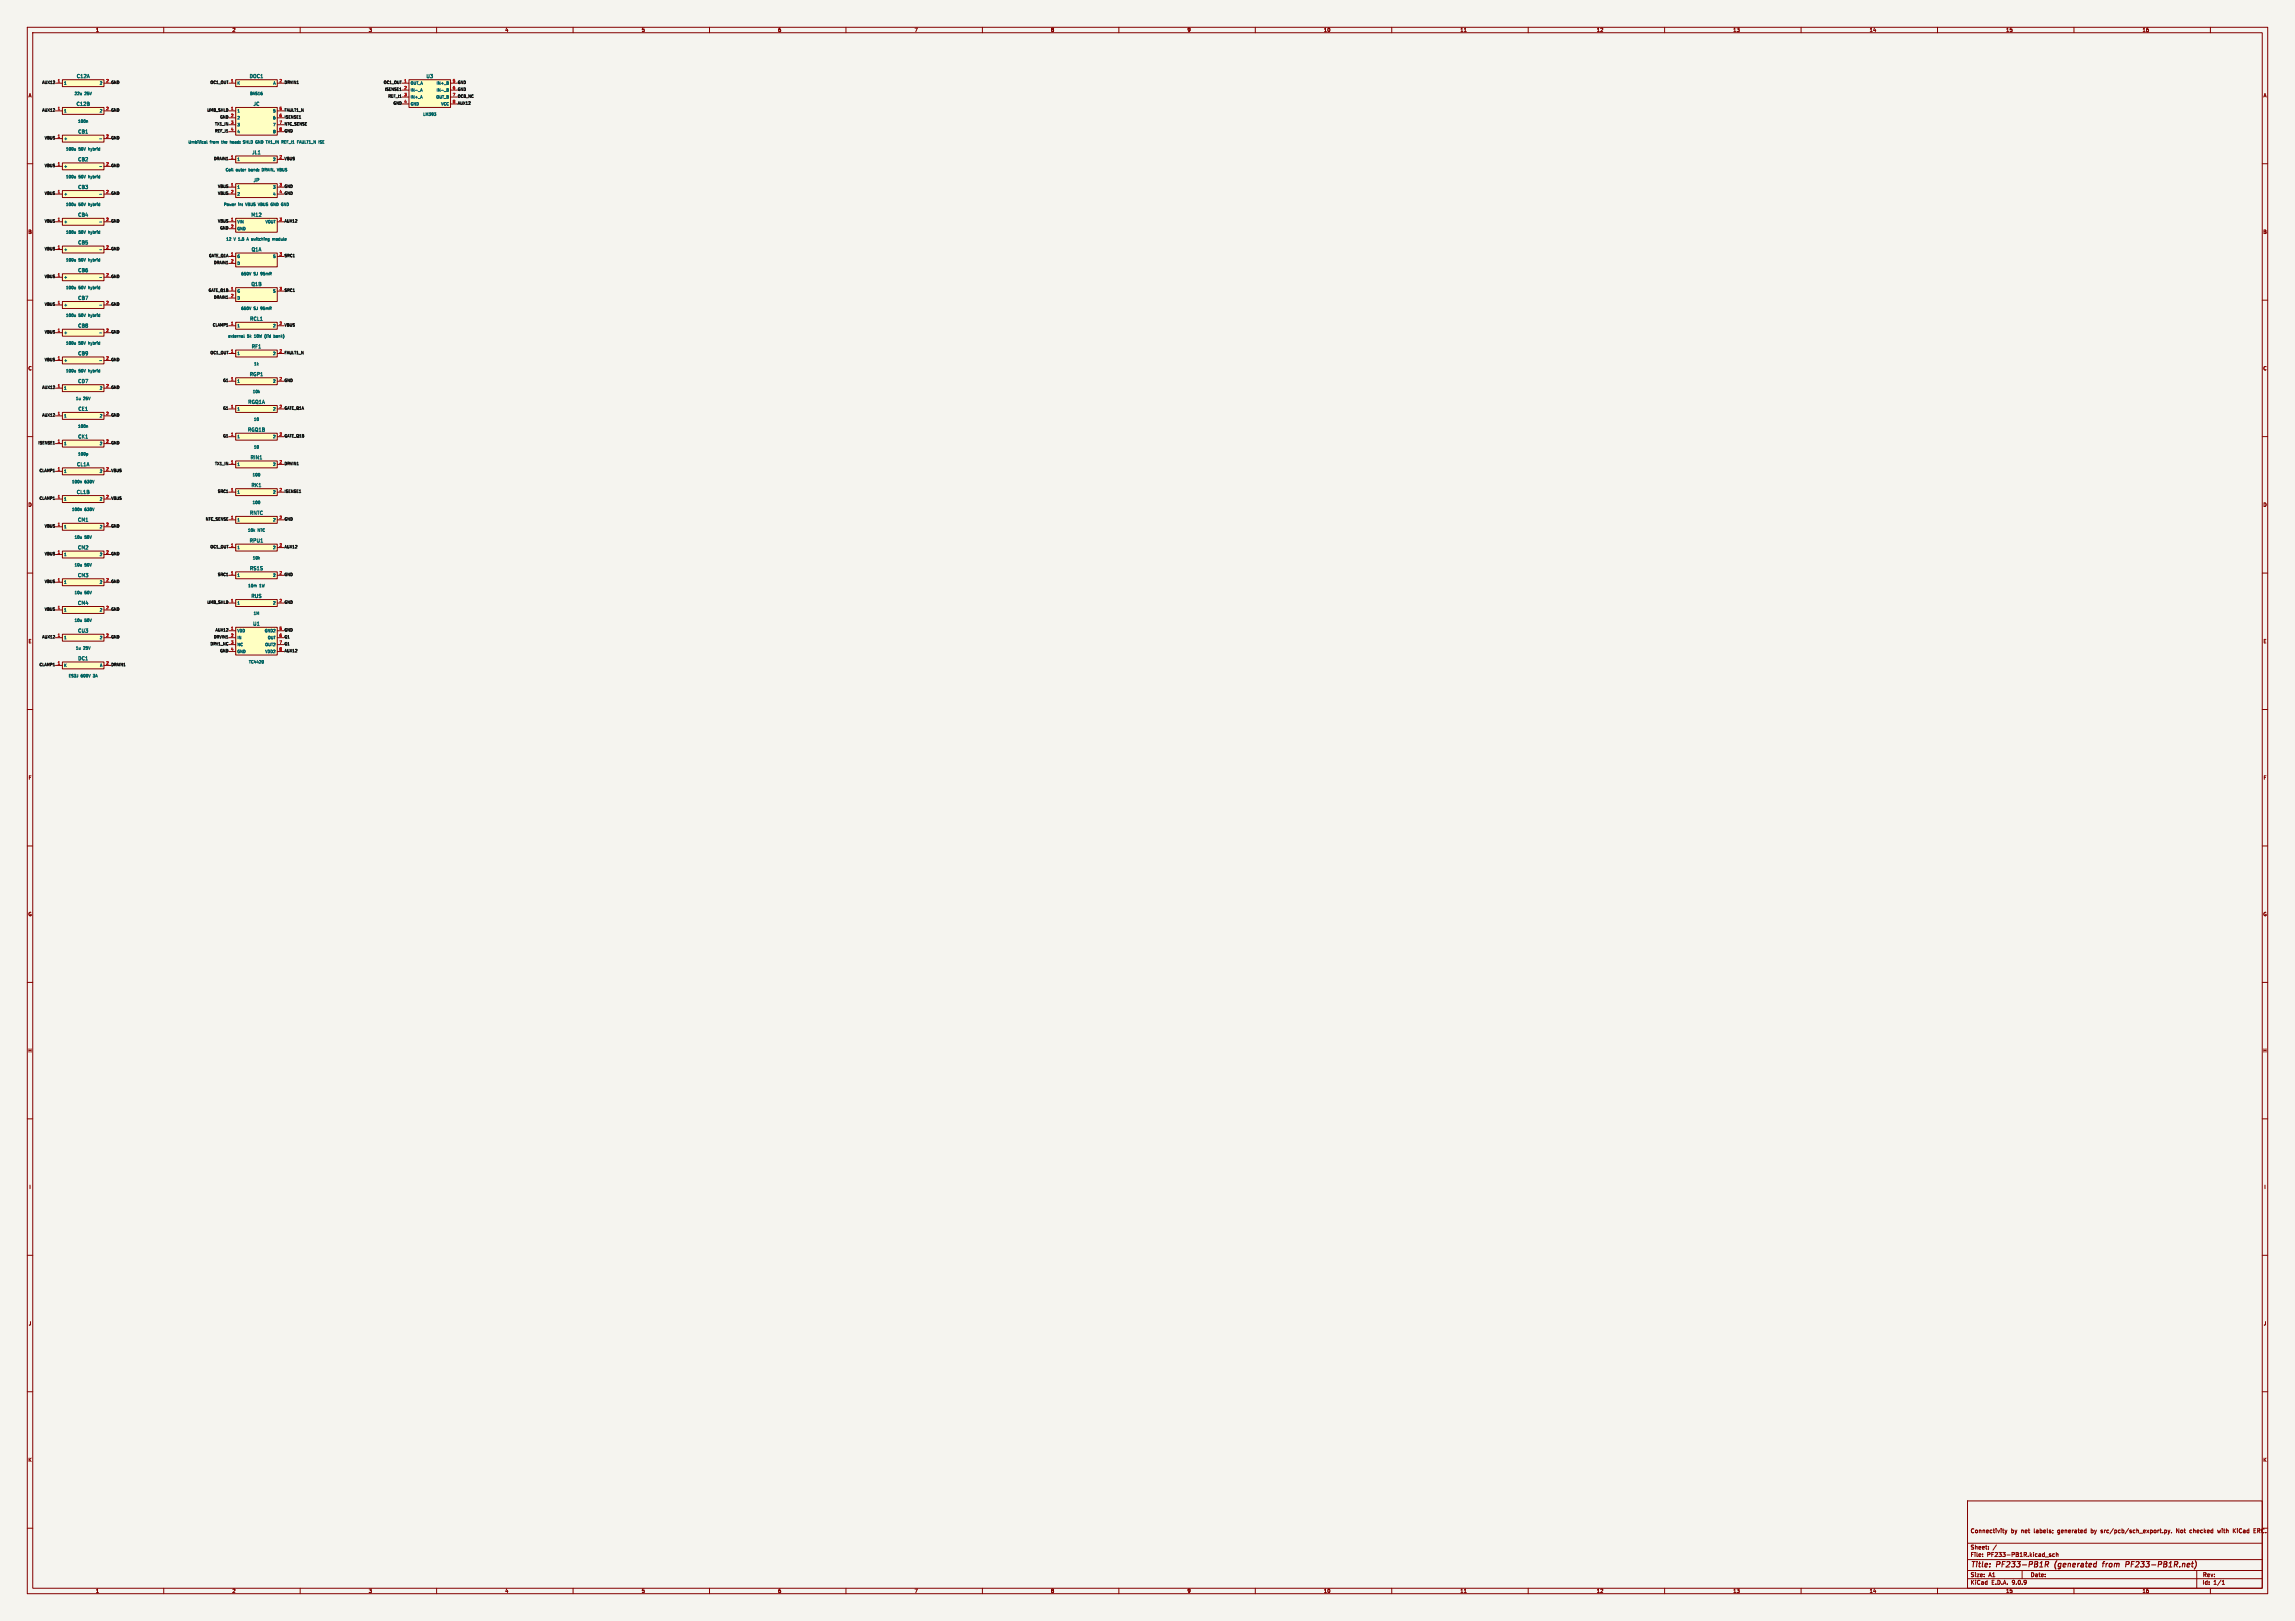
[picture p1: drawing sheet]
<svg xmlns="http://www.w3.org/2000/svg" width="841mm" height="594mm" viewBox="0 0 841 594" stroke-linecap="round" stroke-linejoin="round" font-family="sans-serif">
<defs><g id="words">
<g font-size="2.8" fill="#840000">
<text x="722" y="574.9">Title:</text>
<text x="731.7" y="574.9">PF233-PB1R</text>
<text x="753.8" y="574.9">(generated</text>
<text x="772.2" y="574.9">from</text>
<text x="781.4" y="574.9">PF233-PB1R.net)</text>
</g>
<g font-size="2.1" fill="#840000">
<text x="722" y="562">Connectivity</text>
<text x="736.9" y="562">by</text>
<text x="740.7" y="562">net</text>
<text x="745.5" y="562">labels;</text>
<text x="754.3" y="562">generated</text>
<text x="766.6" y="562">by</text>
<text x="770.4" y="562">src/pcb/sch_export.py.</text>
<text x="798.2" y="562">Not</text>
<text x="803.3" y="562">checked</text>
<text x="813.7" y="562">with</text>
<text x="819.5" y="562">KiCad</text>
<text x="827.2" y="562">ERC.</text>
<text x="722" y="568">Sheet:</text>
<text x="722" y="570.7">File:</text>
<text x="728.1" y="570.7">PF233-PB1R.kicad_sch</text>
<text x="722" y="580.9">KiCad</text>
<text x="722" y="578.1">Size:</text>
<text x="728.7" y="578.1">A1</text>
<text x="729.7" y="580.9">E.D.A.</text>
<text x="737.3" y="580.9">9.0.9</text>
<text x="744" y="578.1">Date:</text>
<text x="807" y="578.3">Rev:</text>
<text x="807" y="580.9">Id:</text>
<text x="811.1" y="580.9">1/1</text>
</g>
<g font-size="1.8" fill="#840000">
<text x="35" y="11.9">1</text>
<text x="85" y="11.9">2</text>
<text x="135" y="11.9">3</text>
<text x="185" y="11.9">4</text>
<text x="235" y="11.9">5</text>
<text x="285" y="11.9">6</text>
<text x="335" y="11.9">7</text>
<text x="385" y="11.9">8</text>
<text x="435" y="11.9">9</text>
<text x="485" y="11.9">10</text>
<text x="535" y="11.9">11</text>
<text x="585" y="11.9">12</text>
<text x="635" y="11.9">13</text>
<text x="685" y="11.9">14</text>
<text x="735" y="11.9">15</text>
<text x="785" y="11.9">16</text>
<text x="10.3" y="35.9">A</text>
<text x="829.3" y="35.9">A</text>
<text x="10.3" y="85.9">B</text>
<text x="829.2" y="85.9">B</text>
<text x="10.3" y="135.9">C</text>
<text x="829.2" y="135.9">C</text>
<text x="10.3" y="185.9">D</text>
<text x="829.2" y="185.9">D</text>
<text x="10.3" y="235.9">E</text>
<text x="829.3" y="235.9">E</text>
<text x="10.3" y="285.9">F</text>
<text x="829.3" y="285.9">F</text>
<text x="10.3" y="335.9">G</text>
<text x="829.2" y="335.9">G</text>
<text x="10.2" y="385.9">H</text>
<text x="829.2" y="385.9">H</text>
<text x="10.6" y="435.9">I</text>
<text x="829.6" y="435.9">I</text>
<text x="10.4" y="485.9">J</text>
<text x="829.4" y="485.9">J</text>
<text x="10.3" y="535.9">K</text>
<text x="829.2" y="535.9">K</text>
<text x="35" y="583.9">1</text>
<text x="85" y="583.9">2</text>
<text x="135" y="583.9">3</text>
<text x="185" y="583.9">4</text>
<text x="235" y="583.9">5</text>
<text x="285" y="583.9">6</text>
<text x="335" y="583.9">7</text>
<text x="385" y="583.9">8</text>
<text x="435" y="583.9">9</text>
<text x="485" y="583.9">10</text>
<text x="535" y="583.9">11</text>
<text x="585" y="583.9">12</text>
<text x="635" y="583.9">13</text>
<text x="685" y="583.9">14</text>
<text x="735" y="583.9">15</text>
<text x="785" y="583.9">16</text>
</g>
<g font-size="1.8" fill="#006464">
<text x="28" y="28.8">C12A</text>
<text x="91.3" y="28.8">DOC1</text>
<text x="156.1" y="28.8">U3</text>
<text x="27.9" y="39">C12B</text>
<text x="92.8" y="39">JC</text>
<text x="28.5" y="49.1">CB1</text>
<text x="28.5" y="59.3">CB2</text>
<text x="92.3" y="56.7">JL1</text>
<text x="28.5" y="69.4">CB3</text>
<text x="92.8" y="66.9">JP</text>
<text x="28.5" y="79.6">CB4</text>
<text x="91.9" y="79.6">M12</text>
<text x="28.5" y="89.8">CB5</text>
<text x="92.1" y="92.3">Q1A</text>
<text x="28.5" y="99.9">CB6</text>
<text x="92" y="105">Q1B</text>
<text x="28.5" y="110.1">CB7</text>
<text x="91.5" y="117.7">RCL1</text>
<text x="28.5" y="120.2">CB8</text>
<text x="28.5" y="130.4">CB9</text>
<text x="92.1" y="127.9">RF1</text>
<text x="28.5" y="140.6">CD7</text>
<text x="91.4" y="138">RGP1</text>
<text x="90.8" y="148.2">RGQ1A</text>
<text x="28.6" y="150.7">CE1</text>
<text x="28.5" y="160.9">CK1</text>
<text x="90.7" y="158.3">RGQ1B</text>
<text x="28.1" y="171">CL1A</text>
<text x="91.7" y="168.5">RIN1</text>
<text x="92" y="178.7">RK1</text>
<text x="28" y="181.2">CL1B</text>
<text x="28.4" y="191.4">CM1</text>
<text x="91.5" y="188.8">RNTC</text>
<text x="28.4" y="201.5">CM2</text>
<text x="91.3" y="199">RPU1</text>
<text x="91.4" y="209.1">RS1S</text>
<text x="28.4" y="211.7">CM3</text>
<text x="28.4" y="221.8">CM4</text>
<text x="92" y="219.3">RUS</text>
<text x="28.5" y="232">CU3</text>
<text x="92.6" y="229.5">U1</text>
<text x="28.5" y="242.2">DC1</text>
</g>
<g font-size="1.4" fill="#0f0f0f">
<text x="15.3" y="30.9">AUX12</text>
<text x="40.6" y="30.9">GND</text>
<text x="76.9" y="30.9">OC1_OUT</text>
<text x="104.1" y="30.9">DRVIN1</text>
<text x="140.4" y="30.9">OC1_OUT</text>
<text x="140.9" y="33.5">ISENSE1</text>
<text x="167.6" y="33.5">GND</text>
<text x="167.6" y="30.9">GND</text>
<text x="15.3" y="41.1">AUX12</text>
<text x="40.6" y="41.1">GND</text>
<text x="75.8" y="41.1">UMB_SHLD</text>
<text x="104.1" y="41.1">FAULT1_N</text>
<text x="142.1" y="36">REF_I1</text>
<text x="144" y="38.6">GND</text>
<text x="167.6" y="38.6">AUX12</text>
<text x="167.6" y="36">OCB_NC</text>
<text x="78.6" y="46.2">TX1_IN</text>
<text x="80.5" y="43.6">GND</text>
<text x="104.1" y="46.2">NTC_SENSE</text>
<text x="104.1" y="43.6">ISENSE1</text>
<text x="16.2" y="51.3">VBUS</text>
<text x="40.6" y="51.3">GND</text>
<text x="78.6" y="48.7">REF_I1</text>
<text x="104.1" y="48.7">GND</text>
<text x="78.2" y="58.9">DRAIN1</text>
<text x="104.1" y="58.9">VBUS</text>
<text x="16.2" y="61.4">VBUS</text>
<text x="40.6" y="61.4">GND</text>
<text x="16.2" y="71.6">VBUS</text>
<text x="40.6" y="71.6">GND</text>
<text x="79.7" y="71.6">VBUS</text>
<text x="79.7" y="69">VBUS</text>
<text x="104.1" y="71.6">GND</text>
<text x="104.1" y="69">GND</text>
<text x="16.2" y="81.7">VBUS</text>
<text x="40.6" y="81.7">GND</text>
<text x="79.7" y="81.7">VBUS</text>
<text x="104.1" y="81.7">AUX12</text>
<text x="80.5" y="84.3">GND</text>
<text x="16.2" y="91.9">VBUS</text>
<text x="40.6" y="91.9">GND</text>
<text x="76.4" y="94.4">GATE_Q1A</text>
<text x="104.1" y="94.4">SRC1</text>
<text x="78.2" y="97">DRAIN1</text>
<text x="16.2" y="102.1">VBUS</text>
<text x="40.6" y="102.1">GND</text>
<text x="76.3" y="107.1">GATE_Q1B</text>
<text x="104.1" y="107.1">SRC1</text>
<text x="16.2" y="112.2">VBUS</text>
<text x="40.6" y="112.2">GND</text>
<text x="78.2" y="109.7">DRAIN1</text>
<text x="77.8" y="119.8">CLAMP1</text>
<text x="104.1" y="119.8">VBUS</text>
<text x="16.2" y="122.4">VBUS</text>
<text x="40.6" y="122.4">GND</text>
<text x="76.9" y="130">OC1_OUT</text>
<text x="104.1" y="130">FAULT1_N</text>
<text x="16.2" y="132.5">VBUS</text>
<text x="40.6" y="132.5">GND</text>
<text x="15.3" y="142.7">AUX12</text>
<text x="40.6" y="142.7">GND</text>
<text x="81.6" y="140.2">G1</text>
<text x="104.1" y="140.2">GND</text>
<text x="15.3" y="152.9">AUX12</text>
<text x="40.6" y="152.9">GND</text>
<text x="81.6" y="150.3">G1</text>
<text x="104.1" y="150.3">GATE_Q1A</text>
<text x="81.6" y="160.5">G1</text>
<text x="104.1" y="160.5">GATE_Q1B</text>
<text x="13.9" y="163">ISENSE1</text>
<text x="40.6" y="163">GND</text>
<text x="14.3" y="173.2">CLAMP1</text>
<text x="40.6" y="173.2">VBUS</text>
<text x="78.6" y="170.6">TX1_IN</text>
<text x="104.1" y="170.6">DRVIN1</text>
<text x="14.3" y="183.3">CLAMP1</text>
<text x="40.6" y="183.3">VBUS</text>
<text x="79.7" y="180.8">SRC1</text>
<text x="104.1" y="180.8">ISENSE1</text>
<text x="75.2" y="191">NTC_SENSE</text>
<text x="104.1" y="191">GND</text>
<text x="16.2" y="193.5">VBUS</text>
<text x="40.6" y="193.5">GND</text>
<text x="16.2" y="203.7">VBUS</text>
<text x="40.6" y="203.7">GND</text>
<text x="76.9" y="201.1">OC1_OUT</text>
<text x="104.1" y="201.1">AUX12</text>
<text x="16.2" y="213.8">VBUS</text>
<text x="40.6" y="213.8">GND</text>
<text x="79.7" y="211.3">SRC1</text>
<text x="104.1" y="211.3">GND</text>
<text x="75.8" y="221.4">UMB_SHLD</text>
<text x="104.1" y="221.4">GND</text>
<text x="16.2" y="224">VBUS</text>
<text x="40.6" y="224">GND</text>
<text x="78.8" y="231.6">AUX12</text>
<text x="104.1" y="231.6">GND</text>
<text x="15.3" y="234.1">AUX12</text>
<text x="40.6" y="234.1">GND</text>
<text x="76.9" y="236.7">DRV1_NC</text>
<text x="78.2" y="234.1">DRVIN1</text>
<text x="80.5" y="239.2">GND</text>
<text x="104.1" y="239.2">AUX12</text>
<text x="104.1" y="236.7">G1</text>
<text x="104.1" y="234.1">G1</text>
<text x="14.3" y="244.3">CLAMP1</text>
<text x="40.6" y="244.3">DRAIN1</text>
</g>
<g font-size="1.4" fill="#a90000">
<text x="21" y="30.2">1</text>
<text x="38.8" y="30.2">2</text>
<text x="84.5" y="30.2">1</text>
<text x="102.3" y="30.2">2</text>
<text x="148" y="30.2">1</text>
<text x="148" y="32.8">2</text>
<text x="148" y="35.3">3</text>
<text x="165.8" y="30.2">5</text>
<text x="165.8" y="32.8">6</text>
<text x="165.8" y="35.3">7</text>
<text x="21" y="40.4">1</text>
<text x="38.8" y="40.4">2</text>
<text x="84.5" y="40.4">1</text>
<text x="102.3" y="40.4">5</text>
<text x="148" y="37.8">4</text>
<text x="165.8" y="37.8">8</text>
<text x="84.5" y="42.9">2</text>
<text x="84.5" y="45.5">3</text>
<text x="102.3" y="42.9">6</text>
<text x="102.3" y="45.5">7</text>
<text x="21" y="50.5">1</text>
<text x="38.8" y="50.5">2</text>
<text x="84.5" y="48">4</text>
<text x="102.3" y="48">8</text>
<text x="84.5" y="58.2">1</text>
<text x="102.3" y="58.2">2</text>
<text x="21" y="60.7">1</text>
<text x="38.8" y="60.7">2</text>
<text x="21" y="70.9">1</text>
<text x="38.8" y="70.9">2</text>
<text x="84.5" y="68.3">1</text>
<text x="84.5" y="70.9">2</text>
<text x="102.3" y="68.3">3</text>
<text x="102.3" y="70.9">4</text>
<text x="21" y="81">1</text>
<text x="38.8" y="81">2</text>
<text x="84.5" y="81">1</text>
<text x="84.5" y="83.6">2</text>
<text x="102.3" y="81">3</text>
<text x="21" y="91.2">1</text>
<text x="38.8" y="91.2">2</text>
<text x="84.5" y="93.7">1</text>
<text x="102.3" y="93.7">3</text>
<text x="21" y="101.3">1</text>
<text x="38.8" y="101.3">2</text>
<text x="84.5" y="96.3">2</text>
<text x="84.5" y="106.4">1</text>
<text x="102.3" y="106.4">3</text>
<text x="21" y="111.5">1</text>
<text x="38.8" y="111.5">2</text>
<text x="84.5" y="109">2</text>
<text x="84.5" y="119.1">1</text>
<text x="102.3" y="119.1">2</text>
<text x="21" y="121.7">1</text>
<text x="38.8" y="121.7">2</text>
<text x="21" y="131.8">1</text>
<text x="38.8" y="131.8">2</text>
<text x="84.5" y="129.3">1</text>
<text x="102.3" y="129.3">2</text>
<text x="21" y="142">1</text>
<text x="38.8" y="142">2</text>
<text x="84.5" y="139.4">1</text>
<text x="102.3" y="139.4">2</text>
<text x="84.5" y="149.6">1</text>
<text x="102.3" y="149.6">2</text>
<text x="21" y="152.1">1</text>
<text x="38.8" y="152.1">2</text>
<text x="84.5" y="159.8">1</text>
<text x="102.3" y="159.8">2</text>
<text x="21" y="162.3">1</text>
<text x="38.8" y="162.3">2</text>
<text x="21" y="172.5">1</text>
<text x="38.8" y="172.5">2</text>
<text x="84.5" y="169.9">1</text>
<text x="102.3" y="169.9">2</text>
<text x="21" y="182.6">1</text>
<text x="38.8" y="182.6">2</text>
<text x="84.5" y="180.1">1</text>
<text x="102.3" y="180.1">2</text>
<text x="84.5" y="190.2">1</text>
<text x="102.3" y="190.2">2</text>
<text x="21" y="192.8">1</text>
<text x="38.8" y="192.8">2</text>
<text x="21" y="202.9">1</text>
<text x="38.8" y="202.9">2</text>
<text x="84.5" y="200.4">1</text>
<text x="102.3" y="200.4">2</text>
<text x="21" y="213.1">1</text>
<text x="38.8" y="213.1">2</text>
<text x="84.5" y="210.6">1</text>
<text x="102.3" y="210.6">2</text>
<text x="84.5" y="220.7">1</text>
<text x="102.3" y="220.7">2</text>
<text x="21" y="223.3">1</text>
<text x="38.8" y="223.3">2</text>
<text x="21" y="233.4">1</text>
<text x="38.8" y="233.4">2</text>
<text x="84.5" y="230.9">1</text>
<text x="84.5" y="233.4">2</text>
<text x="102.3" y="230.9">5</text>
<text x="102.3" y="233.4">6</text>
<text x="84.5" y="236">3</text>
<text x="84.5" y="238.5">4</text>
<text x="102.3" y="236">7</text>
<text x="102.3" y="238.5">8</text>
<text x="21" y="243.6">1</text>
<text x="38.8" y="243.6">2</text>
</g>
<g font-size="1.4" fill="#006464">
<text x="23.4" y="31.2">1</text>
<text x="27.2" y="35">22u</text>
<text x="31" y="35">25V</text>
<text x="36.4" y="31.2">2</text>
<text x="86.9" y="31.2">K</text>
<text x="91.5" y="35">BAS16</text>
<text x="100" y="31.2">A</text>
<text x="150.4" y="31.2">OUT_A</text>
<text x="150.4" y="33.7">IN-_A</text>
<text x="159.8" y="31.2">IN+_B</text>
<text x="159.8" y="33.7">IN-_B</text>
<text x="23.4" y="41.4">1</text>
<text x="36.4" y="41.4">2</text>
<text x="86.9" y="41.4">1</text>
<text x="99.9" y="41.4">5</text>
<text x="150.4" y="36.3">IN+_A</text>
<text x="150.4" y="38.8">GND</text>
<text x="159.7" y="36.3">OUT_B</text>
<text x="161.5" y="38.8">VCC</text>
<text x="28.5" y="45.2">100n</text>
<text x="86.9" y="43.9">2</text>
<text x="86.9" y="46.4">3</text>
<text x="99.9" y="43.9">6</text>
<text x="99.9" y="46.4">7</text>
<text x="154.9" y="42.6">LM393</text>
<text x="23.4" y="51.5">+</text>
<text x="68.9" y="52.8">Umbilical</text>
<text x="77" y="52.8">from</text>
<text x="81.4" y="52.8">the</text>
<text x="84.8" y="52.8">head:</text>
<text x="86.9" y="49">4</text>
<text x="89.8" y="52.8">SHLD</text>
<text x="94.7" y="52.8">GND TX1_IN</text>
<text x="99.9" y="49">8</text>
<text x="104.7" y="52.8">REF_I1</text>
<text x="110.7" y="52.8">FAULT1_N</text>
<text x="24" y="55.3">100u</text>
<text x="28.8" y="55.3">50V</text>
<text x="32.6" y="55.3">hybrid</text>
<text x="86.9" y="59.1">1</text>
<text x="99.9" y="59.1">2</text>
<text x="23.4" y="61.7">+</text>
<text x="24" y="65.5">100u</text>
<text x="28.8" y="65.5">50V</text>
<text x="32.6" y="65.5">hybrid</text>
<text x="82.5" y="63">Coil</text>
<text x="86.5" y="63">outer</text>
<text x="91.3" y="63">band:</text>
<text x="96.5" y="63">DRAIN,</text>
<text x="102.3" y="63">VBUS</text>
<text x="23.4" y="71.8">+</text>
<text x="86.9" y="69.3">1</text>
<text x="86.9" y="71.8">2</text>
<text x="99.9" y="69.3">3</text>
<text x="99.9" y="71.8">4</text>
<text x="24" y="75.7">100u</text>
<text x="28.8" y="75.7">50V</text>
<text x="32.6" y="75.7">hybrid</text>
<text x="81.9" y="75.7">Power</text>
<text x="87.3" y="75.7">in:</text>
<text x="90.2" y="75.7">VBUS</text>
<text x="95.1" y="75.7">VBUS</text>
<text x="100" y="75.7">GND GND</text>
<text x="23.4" y="82">+</text>
<text x="86.9" y="82">VIN</text>
<text x="97.1" y="82">VOUT</text>
<text x="24" y="85.8">100u</text>
<text x="28.8" y="85.8">50V</text>
<text x="32.6" y="85.8">hybrid</text>
<text x="82.8" y="88.4">12</text>
<text x="85.7" y="88.4">V 1.5</text>
<text x="86.9" y="84.5">GND</text>
<text x="91" y="88.4">A switching</text>
<text x="100.8" y="88.4">module</text>
<text x="23.4" y="92.2">+</text>
<text x="24" y="96">100u</text>
<text x="28.8" y="96">50V</text>
<text x="32.6" y="96">hybrid</text>
<text x="86.9" y="94.7">G</text>
<text x="99.9" y="94.7">S</text>
<text x="86.9" y="97.2">D</text>
<text x="88.3" y="101.1">650V</text>
<text x="93" y="101.1">SJ</text>
<text x="95.7" y="101.1">95mR</text>
<text x="23.4" y="102.3">+</text>
<text x="24" y="106.1">100u</text>
<text x="28.8" y="106.1">50V</text>
<text x="32.6" y="106.1">hybrid</text>
<text x="86.9" y="107.4">G</text>
<text x="99.9" y="107.4">S</text>
<text x="23.4" y="112.5">+</text>
<text x="86.9" y="109.9">D</text>
<text x="88.3" y="113.8">650V</text>
<text x="93" y="113.8">SJ</text>
<text x="95.7" y="113.8">95mR</text>
<text x="24" y="116.3">100u</text>
<text x="28.8" y="116.3">50V</text>
<text x="32.6" y="116.3">hybrid</text>
<text x="23.4" y="122.6">+</text>
<text x="83.5" y="123.9">external</text>
<text x="86.9" y="120.1">1</text>
<text x="90.6" y="123.9">5k</text>
<text x="93.4" y="123.9">10W</text>
<text x="97.4" y="123.9">(lid</text>
<text x="99.9" y="120.1">2</text>
<text x="101" y="123.9">bank)</text>
<text x="24" y="126.5">100u</text>
<text x="28.8" y="126.5">50V</text>
<text x="32.6" y="126.5">hybrid</text>
<text x="86.9" y="130.3">1</text>
<text x="99.9" y="130.3">2</text>
<text x="23.4" y="132.8">+</text>
<text x="24" y="136.6">100u</text>
<text x="28.8" y="136.6">50V</text>
<text x="32.6" y="136.6">hybrid</text>
<text x="93" y="134.1">1k</text>
<text x="23.4" y="143">1</text>
<text x="36.4" y="143">2</text>
<text x="86.9" y="140.4">1</text>
<text x="99.9" y="140.4">2</text>
<text x="27.7" y="146.8">1u</text>
<text x="30.5" y="146.8">25V</text>
<text x="92.5" y="144.2">10k</text>
<text x="23.4" y="153.1">1</text>
<text x="36.4" y="153.1">2</text>
<text x="86.9" y="150.6">1</text>
<text x="92.9" y="154.4">10</text>
<text x="99.9" y="150.6">2</text>
<text x="28.5" y="156.9">100n</text>
<text x="86.9" y="160.7">1</text>
<text x="99.9" y="160.7">2</text>
<text x="23.4" y="163.3">1</text>
<text x="28.5" y="167.1">100p</text>
<text x="36.4" y="163.3">2</text>
<text x="92.9" y="164.6">10</text>
<text x="23.4" y="173.4">1</text>
<text x="36.4" y="173.4">2</text>
<text x="86.9" y="170.9">1</text>
<text x="99.9" y="170.9">2</text>
<text x="26.2" y="177.3">100n</text>
<text x="31" y="177.3">630V</text>
<text x="92.4" y="174.7">100</text>
<text x="23.4" y="183.6">1</text>
<text x="36.4" y="183.6">2</text>
<text x="86.9" y="181.1">1</text>
<text x="92.4" y="184.9">100</text>
<text x="99.9" y="181.1">2</text>
<text x="26.2" y="187.4">100n</text>
<text x="31" y="187.4">630V</text>
<text x="86.9" y="191.2">1</text>
<text x="99.9" y="191.2">2</text>
<text x="23.4" y="193.8">1</text>
<text x="27.2" y="197.6">10u</text>
<text x="31" y="197.6">50V</text>
<text x="36.4" y="193.8">2</text>
<text x="90.7" y="195">10k</text>
<text x="94.4" y="195">NTC</text>
<text x="23.4" y="203.9">1</text>
<text x="36.4" y="203.9">2</text>
<text x="86.9" y="201.4">1</text>
<text x="99.9" y="201.4">2</text>
<text x="27.2" y="207.7">10u</text>
<text x="31" y="207.7">50V</text>
<text x="92.5" y="205.2">10k</text>
<text x="23.4" y="214.1">1</text>
<text x="36.4" y="214.1">2</text>
<text x="86.9" y="211.5">1</text>
<text x="90.8" y="215.4">10m</text>
<text x="95.1" y="215.4">1W</text>
<text x="99.9" y="211.5">2</text>
<text x="27.2" y="217.9">10u</text>
<text x="31" y="217.9">50V</text>
<text x="86.9" y="221.7">1</text>
<text x="99.9" y="221.7">2</text>
<text x="23.4" y="224.2">1</text>
<text x="36.4" y="224.2">2</text>
<text x="92.8" y="225.5">1M</text>
<text x="27.2" y="228.1">10u</text>
<text x="31" y="228.1">50V</text>
<text x="86.9" y="231.9">VDD</text>
<text x="96.8" y="231.9">GND2</text>
<text x="23.4" y="234.4">1</text>
<text x="27.7" y="238.2">1u</text>
<text x="30.5" y="238.2">25V</text>
<text x="36.4" y="234.4">2</text>
<text x="86.9" y="234.4">IN</text>
<text x="86.9" y="236.9">NC</text>
<text x="86.9" y="239.5">GND</text>
<text x="97" y="236.9">OUT2</text>
<text x="97" y="239.5">VDD2</text>
<text x="98" y="234.4">OUT</text>
<text x="23.4" y="244.6">K</text>
<text x="36.5" y="244.6">A</text>
<text x="91.1" y="243.3">TC4420</text>
<text x="25" y="248.4">ES3J</text>
<text x="29.6" y="248.4">600V</text>
<text x="34.4" y="248.4">3A</text>
</g>
</g></defs>
<path d="M0 0h841v594h-841z" fill="#f5f4ef" stroke="#f5f4ef" stroke-width=".37"/>
<g fill="none" stroke="#840000" stroke-width=".37">
<path d="M10 10h821v574h-821zM12 12h817v570h-817zM60 10v2M110 10v2M160 10v2M210 10v2M260 10v2M310 10v2M360 10v2M410 10v2M460 10v2M510 10v2"/>
<path d="M536.6 11.6h.7M560 10v2M610 10v2M660 10v2M710 10v2M760 10v2M810 10v2M10 60h2M829 60h2M10 110h2M829 110h2M10 160h2"/>
<path d="M829 160h2M10 210h2M829 210h2M10 260h2M829 260h2M10 310h2M829 310h2M10 360h2M829 360h2M10 410h2M829 410h2M10 460h2"/>
<path d="M829 460h2M10 510h2M829 510h2M10 560h2M721 550h108v32h-108zM721 578.5h108M721 575.5h108M721 571.5h108M721 565.5h108M726.5 570.2h.1M726.5 570.2v.1M726.5 569.5v.1"/>
<path d="M728.7 567.5v.2M728.7 566.8v.1M731.6 566.1l-1.3 1.9M733.8 560.7h.6M734 561.5l.4 .2M734.7 560.7l.4 1M735.1 561.7l-.4 .5M735.5 560.7l-.4 1M741 575.5v3M751 569.7l.6 .4-.2 .3-.4-.1M751 569.6v.1M751.5 569.5l-.5 .1"/>
<path d="M752.2 560.8v.1M752.3 561.6l-.1 .3M752.9 569.5l-.4-.1-.3 .3 .1 .6h.6M753.5 569.5h.6l.1 .9M753.5 568.9v1.5M764 560.7l.5 .1M764.5 561.6l-.5 .1M764.5 560.2v1.5M791.5 560.7h.5M791.9 561.7h.1M792.5 561.5v.2M793.2 560.8l.5-.1 .3 .3-.2 .6h-.6"/>
<path d="M793.2 560.7v1.5M794.5 560.7l.3 1M794.8 561.7l-.3 .5M795.2 560.7l-.4 1M795.7 561.5v.2M797.6 561.7v-1.5l.9 1.5M802.7 560.7l-.2 .3 .2 .7M805 575.5v6.5M812.6 560.7l.3 1 .3-.7M814.3 579.5l.4-.4v1.5M818.4 560.2v1.5M818.6 560.8l.6 .9"/>
<path d="M819.2 560.2l-.8 .8M826 560.9h.5M826.7 560.2h-.7v1.5h.7M60 582v2M110 582v2M160 582v2M210 582v2M260 582v2M310 582v2M360 582v2M410 582v2M460 582v2"/>
<path d="M510 582v2M536.6 583.6h.7M560 582v2M610 582v2M660 582v2M710 582v2M760 582v2M810 582v2M814.3 580.6h.9"/>
</g>
<path d="M749.5 573.3l1-.1 .2-.8-1.1-.2-.2 2M750 573.3l.5 .9M753 573.3l.1 1.1M770.4 572.9h.8M771.3 572.2l-.6 .3-.2 1.7M779.2 572.2h.7l.4 .4-.3 .6-1 .1" fill="none" stroke="#840000" stroke-width=".4"/>
<path d="M22.9 201.9h15.2v2.6h-15.2z" fill="#ffffc2"/>
<path d="M20.3 203.2h2.6M22.9 201.9h15.2v2.6h-15.2zM38.1 203.2h2.5" fill="none" stroke="#840000" stroke-width=".37"/>
<path d="M22.9 90.2h15.2v2.5h-15.2z" fill="#ffffc2"/>
<path d="M20.3 91.4h2.6M22.9 90.2h15.2v2.5h-15.2zM38.1 91.4h2.5" fill="none" stroke="#840000" stroke-width=".37"/>
<path d="M27.6 95.7h-.2M27.7 95v.7M27.7 95.6l-.1 .1M36.5 91.5h.8" fill="none" stroke="#006464" stroke-width=".37"/>
<path d="M22.9 39.4h15.2v2.5h-15.2z" fill="#ffffc2"/>
<path d="M22.9 39.4h15.2v2.5h-15.2zM20.3 40.6h2.6M38.1 40.6h2.5" fill="none" stroke="#840000" stroke-width=".37"/>
<path d="M31.8 44.2l.3 .2v.5" fill="none" stroke="#006464" stroke-width=".37"/>
<path d="M86.4 67.3h15.2v5.1h-15.2z" fill="#ffffc2"/>
<path d="M83.8 68.6h2.6M83.8 71.1h2.6M86.4 67.3h15.2v5.1h-15.2zM101.6 68.6h2.5M101.6 71.1h2.5" fill="none" stroke="#840000" stroke-width=".37"/>
<path d="M86.3 74.7h.1M94.6 74.4l.3 1M99.3 75.1l.3 .3M99.6 74.4l-.3 .2" fill="none" stroke="#006464" stroke-width=".37"/>
<path d="M22.9 29.2h15.2v2.5h-15.2z" fill="#ffffc2"/>
<path d="M20.3 30.5h2.6M22.9 29.2h15.2v2.5h-15.2zM38.1 30.5h2.5" fill="none" stroke="#840000" stroke-width=".37"/>
<path d="M86.4 219.7h15.2v2.5h-15.2z" fill="#ffffc2"/>
<path d="M86.4 219.7h15.2v2.5h-15.2zM83.8 221h2.6M101.6 221h2.5" fill="none" stroke="#840000" stroke-width=".37"/>
<path d="M86.4 209.5h15.2v2.6h-15.2z" fill="#ffffc2"/>
<path d="M83.8 210.8h2.6M86.4 209.5h15.2v2.6h-15.2zM101.6 210.8h2.5" fill="none" stroke="#840000" stroke-width=".37"/>
<path d="M93.9 214.5v.6" fill="none" stroke="#006464" stroke-width=".37"/>
<path d="M22.9 130.8h15.2v2.5h-15.2z" fill="#ffffc2"/>
<path d="M20.3 132.1h2.6M22.9 130.8h15.2v2.5h-15.2zM38.1 132.1h2.5" fill="none" stroke="#840000" stroke-width=".37"/>
<path d="M27.6 136.3h-.2M27.7 135.7v.6M27.7 136.2l-.1 .1M36.5 132.2h.8" fill="none" stroke="#006464" stroke-width=".37"/>
<path d="M86.4 199.4h15.2v2.5h-15.2z" fill="#ffffc2"/>
<path d="M86.4 199.4h15.2v2.5h-15.2zM83.8 200.7h2.6M101.6 200.7h2.5" fill="none" stroke="#840000" stroke-width=".37"/>
<path d="M22.9 141h15.2v2.5h-15.2z" fill="#ffffc2"/>
<path d="M20.3 142.2h2.6M22.9 141h15.2v2.5h-15.2zM38.1 142.2h2.5" fill="none" stroke="#840000" stroke-width=".37"/>
<path d="M22.9 212.1h15.2v2.5h-15.2z" fill="#ffffc2"/>
<path d="M20.3 213.4h2.6M22.9 212.1h15.2v2.5h-15.2zM38.1 213.4h2.5" fill="none" stroke="#840000" stroke-width=".37"/>
<path d="M86.4 179.1h15.2v2.5h-15.2z" fill="#ffffc2"/>
<path d="M86.4 179.1h15.2v2.5h-15.2zM83.8 180.3h2.6M101.6 180.3h2.5" fill="none" stroke="#840000" stroke-width=".37"/>
<path d="M95.2 183.8v.6" fill="none" stroke="#006464" stroke-width=".37"/>
<path d="M86.4 189.2h15.2v2.6h-15.2z" fill="#ffffc2"/>
<path d="M83.8 190.5h2.6M86.4 189.2h15.2v2.6h-15.2zM101.6 190.5h2.5" fill="none" stroke="#840000" stroke-width=".37"/>
<path d="M86.4 138.4h15.2v2.6h-15.2z" fill="#ffffc2"/>
<path d="M83.8 139.7h2.6M86.4 138.4h15.2v2.6h-15.2zM101.6 139.7h2.5" fill="none" stroke="#840000" stroke-width=".37"/>
<path d="M22.9 80h15.2v2.5h-15.2z" fill="#ffffc2"/>
<path d="M20.3 81.3h2.6M22.9 80h15.2v2.5h-15.2zM38.1 81.3h2.5" fill="none" stroke="#840000" stroke-width=".37"/>
<path d="M27.6 85.5h-.2M27.7 84.9v.6M27.7 85.4l-.1 .1M36.5 81.4h.8" fill="none" stroke="#006464" stroke-width=".37"/>
<path d="M22.9 222.2h15.2v2.6h-15.2z" fill="#ffffc2"/>
<path d="M20.3 223.5h2.6M22.9 222.2h15.2v2.6h-15.2zM38.1 223.5h2.5" fill="none" stroke="#840000" stroke-width=".37"/>
<path d="M86.4 128.3h15.2v2.5h-15.2z" fill="#ffffc2"/>
<path d="M83.8 129.5h2.6M86.4 128.3h15.2v2.5h-15.2zM101.6 129.5h2.5" fill="none" stroke="#840000" stroke-width=".37"/>
<path d="M86.4 229.9h15.2v10.1h-15.2z" fill="#ffffc2"/>
<path d="M83.8 231.1h2.6M83.8 233.7h2.6M83.8 236.2h2.6M83.8 238.8h2.6M86.4 229.9h15.2v10.1h-15.2zM101.6 231.1h2.5M101.6 233.7h2.5M101.6 236.2h2.5M101.6 238.8h2.5" fill="none" stroke="#840000" stroke-width=".37"/>
<path d="M96.4 242.1l.1 .8M96.5 242.9l-.1 .1" fill="none" stroke="#006464" stroke-width=".37"/>
<path d="M22.9 171.4h15.2v2.6h-15.2z" fill="#ffffc2"/>
<path d="M20.3 172.7h2.6M22.9 171.4h15.2v2.6h-15.2zM38.1 172.7h2.5" fill="none" stroke="#840000" stroke-width=".37"/>
<path d="M29.6 176.3l.3 .2v.5" fill="none" stroke="#006464" stroke-width=".37"/>
<path d="M22.9 161.3h15.2v2.5h-15.2z" fill="#ffffc2"/>
<path d="M20.3 162.6h2.6M22.9 161.3h15.2v2.5h-15.2zM38.1 162.6h2.5" fill="none" stroke="#840000" stroke-width=".37"/>
<path d="M32 166.2l.2 .1-.2 .5" fill="none" stroke="#006464" stroke-width=".37"/>
<path d="M22.9 232.4h15.2v2.5h-15.2z" fill="#ffffc2"/>
<path d="M20.3 233.7h2.6M22.9 232.4h15.2v2.5h-15.2zM38.1 233.7h2.5" fill="none" stroke="#840000" stroke-width=".37"/>
<path d="M22.9 242.6h15.2v2.5h-15.2z" fill="#ffffc2"/>
<path d="M20.3 243.8h2.6M22.9 242.6h15.2v2.5h-15.2zM38.1 243.8h2.5" fill="none" stroke="#840000" stroke-width=".37"/>
<path d="M22.9 181.6h15.2v2.5h-15.2z" fill="#ffffc2"/>
<path d="M20.3 182.9h2.6M22.9 181.6h15.2v2.5h-15.2zM38.1 182.9h2.5" fill="none" stroke="#840000" stroke-width=".37"/>
<path d="M29.6 186.5l.3 .1v.5" fill="none" stroke="#006464" stroke-width=".37"/>
<path d="M22.9 191.8h15.2v2.5h-15.2z" fill="#ffffc2"/>
<path d="M20.3 193h2.6M22.9 191.8h15.2v2.5h-15.2zM38.1 193h2.5" fill="none" stroke="#840000" stroke-width=".37"/>
<path d="M22.9 151.1h15.2v2.6h-15.2z" fill="#ffffc2"/>
<path d="M20.3 152.4h2.6M22.9 151.1h15.2v2.6h-15.2zM38.1 152.4h2.5" fill="none" stroke="#840000" stroke-width=".37"/>
<path d="M31.8 156l.3 .1v.6" fill="none" stroke="#006464" stroke-width=".37"/>
<path d="M86.4 158.7h15.2v2.6h-15.2z" fill="#ffffc2"/>
<path d="M86.4 158.7h15.2v2.6h-15.2zM83.8 160h2.6M101.6 160h2.5" fill="none" stroke="#840000" stroke-width=".37"/>
<path d="M86.4 148.6h15.2v2.5h-15.2z" fill="#ffffc2"/>
<path d="M83.8 149.9h2.6M86.4 148.6h15.2v2.5h-15.2zM101.6 149.9h2.5" fill="none" stroke="#840000" stroke-width=".37"/>
<path d="M86.4 168.9h15.2v2.5h-15.2z" fill="#ffffc2"/>
<path d="M83.8 170.2h2.6M86.4 168.9h15.2v2.5h-15.2zM101.6 170.2h2.5" fill="none" stroke="#840000" stroke-width=".37"/>
<path d="M95.2 173.6v.7" fill="none" stroke="#006464" stroke-width=".37"/>
<path d="M86.4 29.2h15.2v2.5h-15.2z" fill="#ffffc2"/>
<path d="M83.8 30.5h2.6M86.4 29.2h15.2v2.5h-15.2zM101.6 30.5h2.5" fill="none" stroke="#840000" stroke-width=".37"/>
<path d="M22.9 110.5h15.2v2.5h-15.2z" fill="#ffffc2"/>
<path d="M20.3 111.8h2.6M22.9 110.5h15.2v2.5h-15.2zM38.1 111.8h2.5" fill="none" stroke="#840000" stroke-width=".37"/>
<path d="M27.6 116h-.2M27.7 115.4v.6M27.7 115.9l-.1 .1M36.5 111.8h.8" fill="none" stroke="#006464" stroke-width=".37"/>
<path d="M86.4 92.7h15.2v5.1h-15.2z" fill="#ffffc2"/>
<path d="M83.8 94h2.6M83.8 96.5h2.6M86.4 92.7h15.2v5.1h-15.2zM101.6 94h2.5" fill="none" stroke="#840000" stroke-width=".37"/>
<path d="M92 99.8l-.3 1" fill="none" stroke="#006464" stroke-width=".37"/>
<path d="M86.4 57.1h15.2v2.6h-15.2z" fill="#ffffc2"/>
<path d="M83.8 58.4h2.6M86.4 57.1h15.2v2.6h-15.2zM101.6 58.4h2.5" fill="none" stroke="#840000" stroke-width=".37"/>
<path d="M85.3 62.5l.1 .2M96.3 61.7h-.2v1h.2M101.5 61.7l.4 1 .3-1" fill="none" stroke="#006464" stroke-width=".37"/>
<path d="M22.9 120.6h15.2v2.6h-15.2z" fill="#ffffc2"/>
<path d="M20.3 121.9h2.6M22.9 120.6h15.2v2.6h-15.2zM38.1 121.9h2.5" fill="none" stroke="#840000" stroke-width=".37"/>
<path d="M27.6 126.1l-.2 .1M27.7 125.5v.7M27.7 126.1h-.1M36.5 122h.8" fill="none" stroke="#006464" stroke-width=".37"/>
<path d="M22.9 69.8h15.2v2.6h-15.2z" fill="#ffffc2"/>
<path d="M20.3 71.1h2.6M22.9 69.8h15.2v2.6h-15.2zM38.1 71.1h2.5" fill="none" stroke="#840000" stroke-width=".37"/>
<path d="M27.6 75.3l-.2 .1M27.7 74.7v.7M27.7 75.3h-.1M36.5 71.2h.8" fill="none" stroke="#006464" stroke-width=".37"/>
<path d="M86.4 80h15.2v5.1h-15.2z" fill="#ffffc2"/>
<path d="M83.8 81.3h2.6M83.8 83.8h2.6M86.4 80h15.2v5.1h-15.2zM101.6 81.3h2.5" fill="none" stroke="#840000" stroke-width=".37"/>
<path d="M90.7 87.1l-.3 1M99.9 87.4v.7M99.9 87.5l.4 .1M100.3 87.6v.5M100.5 87.4l-.2 .2" fill="none" stroke="#006464" stroke-width=".37"/>
<path d="M149.9 29.2h15.2v10.2h-15.2z" fill="#ffffc2"/>
<path d="M147.3 30.5h2.6M147.3 33h2.6M147.3 35.6h2.6M147.3 38.1h2.6M149.9 29.2h15.2v10.2h-15.2zM165.1 30.5h2.5M165.1 33h2.5M165.1 35.6h2.5M165.1 38.1h2.5" fill="none" stroke="#840000" stroke-width=".37"/>
<path d="M154.1 33.5l.3-1 .3 1M154.2 33.2h.5M154.4 35l.3 1M163.7 32.5l.5 .1-.1 .4M163.7 33h.4M164.1 29.9l.2 .9M164.1 33l.2 .4-.6 .1M164.2 30.9h-.1M164.3 30.8l-.1 .1M159.1 41.4h.6l-.3 .3M159.6 41.8v.5" fill="none" stroke="#006464" stroke-width=".37"/>
<path d="M86.4 105.4h15.2v5.1h-15.2z" fill="#ffffc2"/>
<path d="M83.8 106.7h2.6M83.8 109.2h2.6M86.4 105.4h15.2v5.1h-15.2zM101.6 106.7h2.5" fill="none" stroke="#840000" stroke-width=".37"/>
<path d="M92 112.5l-.3 1" fill="none" stroke="#006464" stroke-width=".37"/>
<path d="M22.9 49.5h15.2v2.6h-15.2z" fill="#ffffc2"/>
<path d="M20.3 50.8h2.6M22.9 49.5h15.2v2.6h-15.2zM38.1 50.8h2.5" fill="none" stroke="#840000" stroke-width=".37"/>
<path d="M27.6 55l-.2 .1M27.7 54.4v.7M27.7 55h-.1M36.5 50.9h.8" fill="none" stroke="#006464" stroke-width=".37"/>
<path d="M22.9 59.7h15.2v2.5h-15.2z" fill="#ffffc2"/>
<path d="M22.9 59.7h15.2v2.5h-15.2zM20.3 61h2.6M38.1 61h2.5" fill="none" stroke="#840000" stroke-width=".37"/>
<path d="M27.6 65.2h-.2M27.7 64.6v.6M27.7 65.1l-.1 .1M36.5 61h.8" fill="none" stroke="#006464" stroke-width=".37"/>
<path d="M86.4 39.4h15.2v10.1h-15.2z" fill="#ffffc2"/>
<path d="M86.4 39.4h15.2v10.1h-15.2zM83.8 40.6h2.6M83.8 43.2h2.6M83.8 45.7h2.6M83.8 48.3h2.6M101.6 40.6h2.5M101.6 43.2h2.5M101.6 45.7h2.5M101.6 48.3h2.5" fill="none" stroke="#840000" stroke-width=".37"/>
<g fill="none" stroke="#006464" stroke-width=".37">
<path d="M74.9 51.9h.4v.6h-.4M75.3 52.1l-.4 .1M75.8 51.5l.1 1M84.4 51.5v1M84.4 51.9v.1M89.1 52.5h.4M89.6 51.5l-.5 .2 .4 .3M93.9 52.5h.4M93.9 51.6h.4M94.1 52.1h.2M103.5 52l.3 .5M103.8 51.6v.4"/>
<path d="M104.3 52h.3M104.7 51.5h-.4v1h.4M109.7 52.5l.3-1 .4 1M109.8 52.2h.5M118.3 52h.3M118.7 51.5h-.4v1h.4"/>
</g>
<path d="M86.4 118.1h15.2v2.5h-15.2z" fill="#ffffc2"/>
<path d="M83.8 119.4h2.6M86.4 118.1h15.2v2.5h-15.2zM101.6 119.4h2.5" fill="none" stroke="#840000" stroke-width=".37"/>
<path d="M88.8 123l.1 .6M88.9 123.6h-.1M88.9 123.2l-.1 .1M89.4 122.6l.2 1M97.1 122.9v.7M100.4 122.6v1M100.4 123.6h.2M100.6 123h-.2" fill="none" stroke="#006464" stroke-width=".37"/>
<path d="M22.9 100.3h15.2v2.6h-15.2z" fill="#ffffc2"/>
<path d="M20.3 101.6h2.6M22.9 100.3h15.2v2.6h-15.2zM38.1 101.6h2.5" fill="none" stroke="#840000" stroke-width=".37"/>
<path d="M27.6 105.8l-.2 .1M27.7 105.2v.7M27.7 105.8h-.1M36.5 101.7h.8" fill="none" stroke="#006464" stroke-width=".37"/>
<path d="M146.5 33.2h.5M109.7 43.4h.5M19.5 162.7h.5M109.7 180.5h.5" fill="none" stroke="#0f0f0f" stroke-width=".37"/>
<use href="#words"/>
</svg>
